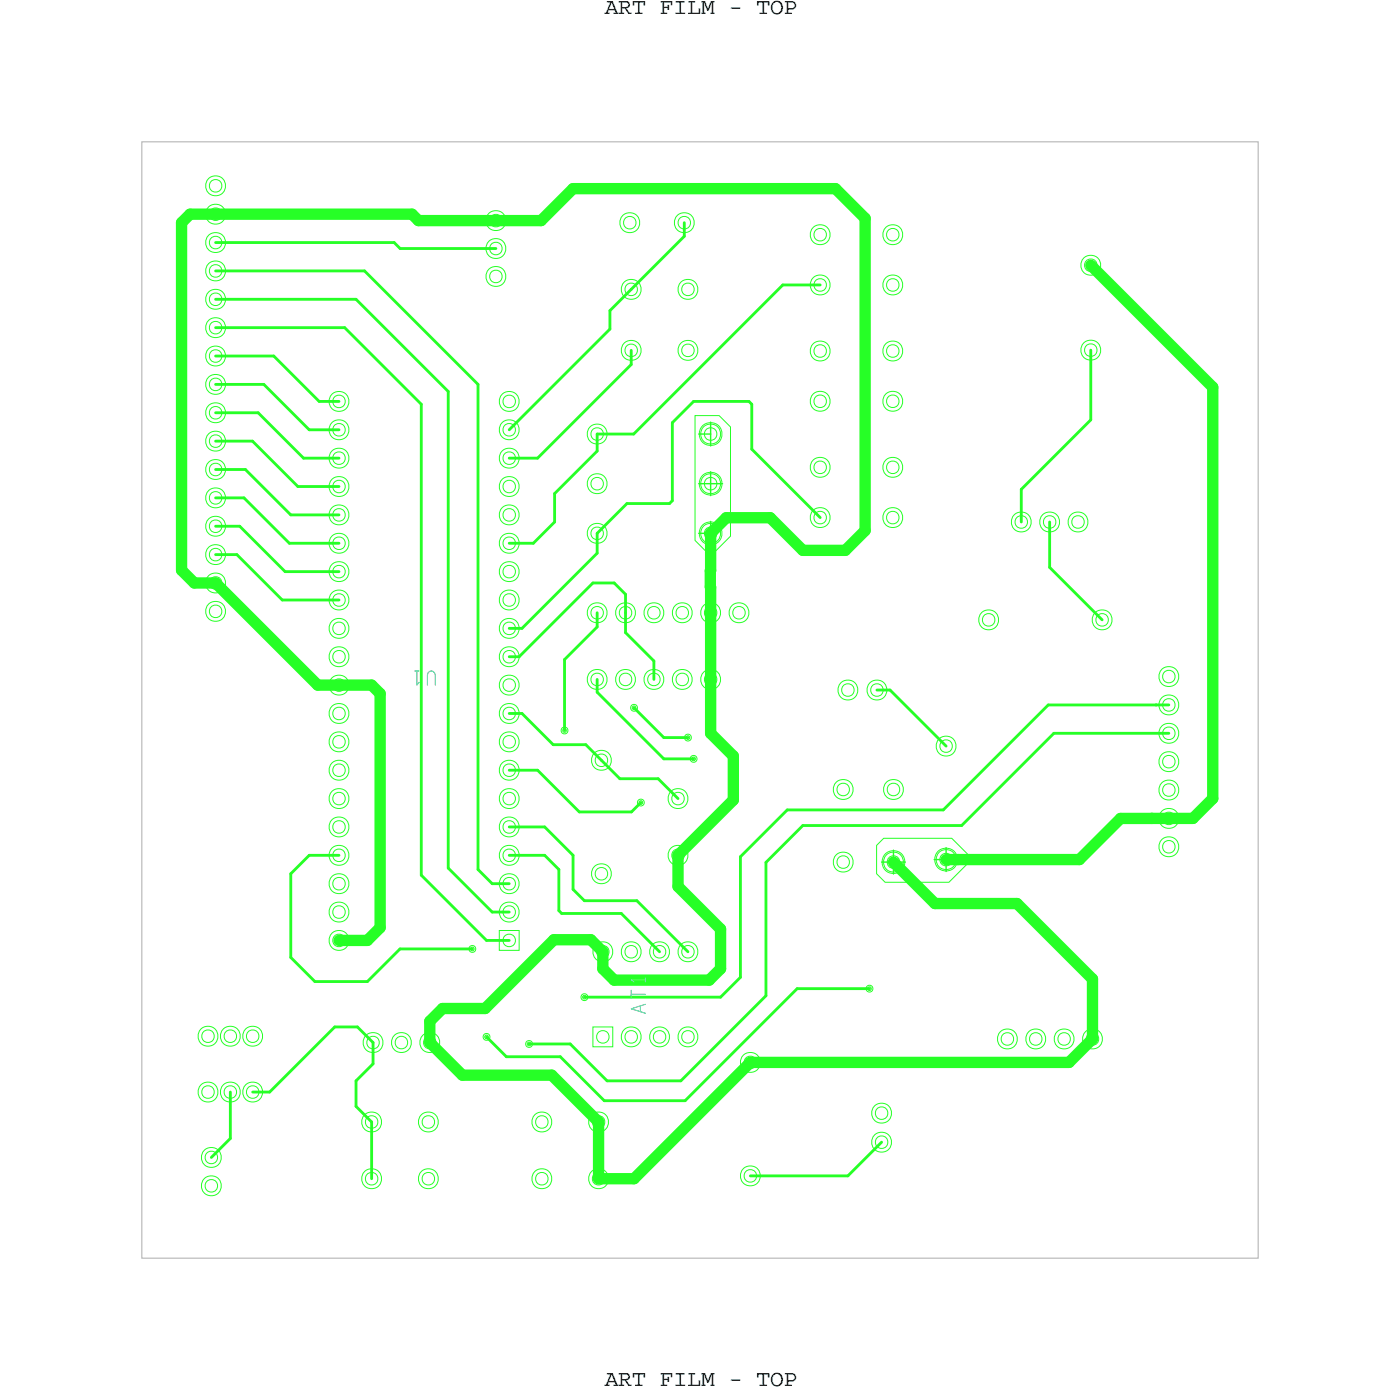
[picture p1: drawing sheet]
<svg xmlns="http://www.w3.org/2000/svg" width="125mm" height="125mm" viewBox="0 0 125 125" stroke-linecap="round" stroke-linejoin="round" font-family="sans-serif">
<defs><g id="words">
<g font-size="2.1">
<text x="54.1" y="1.2">ART FILM - TOP</text>
<text x="54.1" y="124.1">ART FILM - TOP</text>
</g>
<text font-size="1.3" fill="#0097b7" x="57.8" y="90.8" transform="rotate(-90 57.8 90.8)">AT1</text>
</g></defs>
<!-- layer: Board Outline -->
<path d="M12.7 12.7h99.9v99.9h-99.9z" fill="none" stroke="#acacac" stroke-width=".09"/>
<!-- layer: Nets -->
<g fill="none" stroke="#26ff26" stroke-width=".25">
<path d="M61.3 19.9v1.3zM19.3 21.7h16zM19.3 26.8h12.6zM19.3 24.3h13.3zM19.3 29.3h11.6zM19.3 39.5h3.3zM19.3 37h3.8zM19.3 34.4h4.3zM19.3 31.9h5.2zM22.6 39.5l4.1 4.1zM23.1 37l4.1 4zM23.6 34.4l4.1 4.1z"/>
<path d="M24.5 31.9l4.1 4zM27.7 38.5h2.7zM28.6 35.9h1.8zM30.9 29.3l6.8 6.9zM31.9 26.8l8.2 8.3zM32.6 24.3l10.2 10.1zM35.3 21.7l.5 .6zM35.8 22.3h8.6zM37.7 36.2v42.2zM40.1 35.1v42.6zM42.8 34.4v43.5zM53.5 38.9h3.2z"/>
<path d="M53.5 38.9v1.5zM54.6 27.8l1.9-1.9zM54.6 27.8v1.7zM54.6 29.5l-9 9zM56.5 31.4v1.2zM56.5 32.6l-8.4 8.4zM56.5 25.9l4.8-4.7zM56.7 38.9l13.4-13.4zM60.2 37.8v7zM62.1 35.9l-1.9 1.9zM62.1 35.9h5zM67.1 35.9l.2 .3z"/>
<path d="M67.3 36.2v4zM70.1 25.5h3.3zM97.7 31.3v6.3zM19.3 49.7h1.9zM19.3 47.1h2.2zM19.3 44.6h2.5zM19.3 42h2.7zM21.2 49.7l4.1 4zM21.5 47.1l4 4.1zM21.8 44.6l4.1 4zM22 42l4 4.1zM25.3 53.7h5.1z"/>
<path d="M25.5 51.2h4.9zM25.9 48.6h4.5zM26 46.1h4.4zM26.7 43.6h3.7zM27.2 41h3.2zM45.6 41h2.5zM45.6 58.8h.9zM45.6 56.3h1.1zM45.6 48.6h2.2zM46.5 58.8l6.6-6.6zM47.8 48.6l1.9-1.9zM49.7 44.2l3.8-3.8z"/>
<path d="M49.7 44.2v2.5zM50.5 59.1l3-3zM50.5 59.1v6.3zM53.1 52.2h1.9zM53.5 54.9v1.2zM53.5 47.8v1.7zM53.5 49.5l-6.8 6.8zM55 52.2l1 1zM56 54.9v1.7zM56 56.6l2.5 2.6zM56 53.2v1.7zM56.1 45.1l-2.6 2.7z"/>
<path d="M56.1 45.1h3.8zM58.5 59.2v1.6zM59.9 45.1l.3-.3zM67.3 40.2l6.1 6.1zM91.4 43.8l6.3-6.2zM91.4 43.8v2.9zM94 50.8l4.7 4.7zM94 46.7v4.1zM26 78.2l1.7-1.6zM26 78.2v7.5zM27.7 76.6h2.7zM37.7 78.4l5.9 5.8z"/>
<path d="M40.1 77.7l4 4zM42.8 77.9l1.3 1.2zM44.1 79.1h1.5zM45.6 74h3.2zM45.6 76.6h3.2zM45.6 63.9h1.1zM45.6 69h2.5zM46.7 63.9l2.8 2.8zM48.1 69l3.8 3.7zM48.8 74l2.5 2.6zM48.8 76.6l1.2 1.3zM49.5 66.7h3z"/>
<path d="M50 77.9v3.6zM51.3 79.6l1 1zM51.3 76.6v3zM51.9 72.7h4.6zM52.5 66.7l1.3 1.4zM53.5 60.8v1.2zM53.5 62l5.9 5.9zM53.8 68.1l1.7 1.6zM55.5 69.7h3.4zM56.8 63.4l2.6 2.6zM57.4 71.9l-.9 .8zM58.9 69.7l1.8 1.8z"/>
<path d="M59.4 66h2.2zM59.4 67.9h2.7zM66.3 76.7v10.8zM66.3 76.7l4.2-4.2zM68.6 77.2v12zM70.5 72.5h14zM71.9 73.9l-3.3 3.3zM71.9 73.9h14.2zM78.5 61.8h1.2zM79.7 61.8l5 5zM93.9 63.1l-9.4 9.4zM93.9 63.1h9.6z"/>
<path d="M94.4 65.7l-8.3 8.2zM94.4 65.7h10.3zM103.5 63.1h.1M103.5 63.1h1.2zM20.6 97.8v4.1zM22.6 97.8h1.5zM24.1 97.8l5.9-5.9zM26 85.7l2.2 2.2zM28.2 87.9h4.7zM30 91.9h2zM31.9 96.8l1.5-1.6zM31.9 96.8v2.3z"/>
<path d="M31.9 99.1l1.4 1.4zM32 91.9l1.4 1.4zM32.9 87.9l2.9-2.9zM33.4 93.3v1.9zM35.8 85h6.5zM43.6 84.2h2zM43.6 92.8l1.7 1.8zM44.1 81.7h1.5zM45.3 94.6h4.9zM47.4 93.5h3.7zM50 81.5l.3 .3zM50.2 94.6l3.9 4z"/>
<path d="M50.3 81.8h5.3zM51.1 93.5l3.3 3.3zM52.3 80.6h4.7zM52.3 89.3h12.2zM54.1 98.6h7.2zM54.4 96.8h6.6zM55.6 81.8l3.5 3.4zM57 80.6l4.6 4.6zM61 96.8l7.6-7.6zM66.3 87.5l-1.8 1.8zM71.4 88.5l-10.1 10.1zM71.4 88.5h6.5z"/>
<path d="M20.6 101.9l-1.7 1.7zM33.3 100.5v5zM67.2 105.3h8.7zM75.9 105.3l3-3z"/>
</g>
<g fill="none" stroke="#26ff26" stroke-width=".09">
<path d="M62.2 37.2h2.2l1 1v9.8l-1.5 1.5h-.5l-1.2-1.1zM50.3 65.2l.2-.1 .3 .1 .1 .2-.1 .2-.3 .1-.2-.1-.1-.2zM50.4 65.3l.1-.1 .2 .1v.2l-.2 .1-.1-.1zM56.5 63.2l.3-.1 .2 .1 .1 .2-.1 .2-.2 .1-.3-.1v-.2zM56.6 63.3l.2-.1 .1 .1v.2h-.1h-.2zM57.2 71.6h.2h.2l.1 .3-.1 .2-.2 .1-.2-.1-.1-.2zM57.2 71.8l.2-.1 .1 .1v.1l-.1 .1-.2-.1zM61.4 65.8l.2-.1 .2 .1 .1 .2-.1 .2-.2 .1-.2-.1-.1-.2zM61.4 66l.2-.1 .1 .1v.1l-.1 .1-.2-.1zM61.9 67.7l.2-.1 .2 .1 .1 .2-.1 .3h-.2h-.2l-.1-.3zM62 67.9l.1-.1 .1 .1v.1l-.1 .1-.1-.1zM79.1 75.1h6.1l1.7 1.6v.4l-1.9 1.9h-5.8l-.7-.8v-2.5z"/>
<path d="M42.1 84.8l.2-.1 .2 .1 .1 .2-.1 .2-.2 .1-.2-.1-.1-.2zM42.1 84.9l.2-.1 .1 .1v.1l-.1 .1-.2-.1zM43.3 92.6l.3-.1 .2 .1 .1 .2-.1 .2-.2 .1-.3-.1v-.2zM43.4 92.8l.2-.1 .1 .1v.1l-.1 .1-.2-.1zM44.7 83.3h1.8v1.8h-1.8zM47.1 93.3l.3-.1 .2 .1 .1 .2-.1 .2-.2 .1-.3-.1v-.2zM47.2 93.4l.2-.1 .1 .1v.2h-.1h-.2zM52.1 89.1l.2-.1 .3 .1v.2v.2l-.3 .1-.2-.1-.1-.2zM52.2 89.2l.1-.1 .2 .1v.2h-.2h-.1zM53.1 91.9h1.8v1.8h-1.8zM77.6 88.3l.3-.1 .2 .1 .1 .2-.1 .2-.2 .1-.3-.1-.1-.2zM77.7 88.4h.2h.1v.2l-.1 .1-.2-.1z"/>
<circle cx="19.3" cy="19.2" r=".89"/>
<circle cx="19.3" cy="16.6" r=".89"/>
<circle cx="19.3" cy="19.2" r=".56"/>
<circle cx="19.3" cy="16.6" r=".56"/>
<circle cx="44.4" cy="19.8" r=".89"/>
<circle cx="44.4" cy="19.8" r=".56"/>
<circle cx="56.4" cy="19.9" r=".89"/>
<circle cx="56.4" cy="19.9" r=".56"/>
<circle cx="61.3" cy="19.9" r=".89"/>
<circle cx="61.3" cy="19.9" r=".56"/>
<circle cx="19.3" cy="39.5" r=".89"/>
<circle cx="19.3" cy="26.8" r=".89"/>
<circle cx="19.3" cy="37" r=".89"/>
<circle cx="19.3" cy="29.3" r=".89"/>
<circle cx="19.3" cy="21.7" r=".89"/>
<circle cx="19.3" cy="34.4" r=".89"/>
<circle cx="19.3" cy="31.9" r=".89"/>
<circle cx="19.3" cy="24.3" r=".89"/>
<circle cx="19.3" cy="29.3" r=".56"/>
<circle cx="19.3" cy="37" r=".56"/>
<circle cx="19.3" cy="31.9" r=".56"/>
<circle cx="19.3" cy="24.3" r=".56"/>
<circle cx="19.3" cy="26.8" r=".56"/>
<circle cx="19.3" cy="34.4" r=".56"/>
<circle cx="19.3" cy="39.5" r=".56"/>
<circle cx="19.3" cy="21.7" r=".56"/>
<circle cx="30.3" cy="38.5" r=".89"/>
<circle cx="30.3" cy="35.9" r=".89"/>
<circle cx="30.3" cy="35.9" r=".56"/>
<circle cx="30.3" cy="38.5" r=".56"/>
<circle cx="44.4" cy="22.3" r=".89"/>
<circle cx="44.4" cy="24.8" r=".89"/>
<circle cx="44.4" cy="24.8" r=".56"/>
<circle cx="44.4" cy="22.3" r=".56"/>
<circle cx="45.6" cy="38.5" r=".89"/>
<circle cx="45.6" cy="35.9" r=".89"/>
<circle cx="45.6" cy="35.9" r=".56"/>
<circle cx="45.6" cy="38.5" r=".56"/>
<circle cx="53.5" cy="38.9" r=".89"/>
<circle cx="53.5" cy="38.9" r=".56"/>
<circle cx="56.5" cy="31.4" r=".89"/>
<circle cx="56.5" cy="25.9" r=".89"/>
<circle cx="56.5" cy="31.4" r=".56"/>
<circle cx="56.5" cy="25.9" r=".56"/>
<circle cx="61.6" cy="31.4" r=".89"/>
<circle cx="61.6" cy="25.9" r=".89"/>
<circle cx="61.6" cy="31.4" r=".56"/>
<circle cx="61.6" cy="25.9" r=".56"/>
<circle cx="63.6" cy="38.9" r="1.02"/>
<circle cx="63.6" cy="38.9" r=".89"/>
<circle cx="63.6" cy="38.9" r=".56"/>
<circle cx="73.4" cy="21" r=".89"/>
<circle cx="73.4" cy="25.5" r=".89"/>
<circle cx="73.4" cy="35.9" r=".89"/>
<circle cx="73.4" cy="31.4" r=".89"/>
<circle cx="73.4" cy="31.4" r=".56"/>
<circle cx="73.4" cy="35.9" r=".56"/>
<circle cx="73.4" cy="25.5" r=".56"/>
<circle cx="73.4" cy="21" r=".56"/>
<circle cx="79.9" cy="21" r=".89"/>
<circle cx="79.9" cy="31.4" r=".89"/>
<circle cx="79.9" cy="35.9" r=".89"/>
<circle cx="79.9" cy="25.5" r=".89"/>
<circle cx="79.9" cy="31.4" r=".56"/>
<circle cx="79.9" cy="25.5" r=".56"/>
<circle cx="79.9" cy="35.9" r=".56"/>
<circle cx="79.9" cy="21" r=".56"/>
<circle cx="97.7" cy="23.8" r=".89"/>
<circle cx="97.7" cy="31.4" r=".89"/>
<circle cx="97.7" cy="31.4" r=".56"/>
<circle cx="97.7" cy="23.8" r=".56"/>
<circle cx="19.3" cy="52.2" r=".89"/>
<circle cx="19.3" cy="47.1" r=".89"/>
<circle cx="19.3" cy="42" r=".89"/>
<circle cx="19.3" cy="44.6" r=".89"/>
<circle cx="19.3" cy="49.7" r=".89"/>
<circle cx="19.3" cy="54.7" r=".89"/>
<circle cx="19.3" cy="54.7" r=".56"/>
<circle cx="19.3" cy="44.6" r=".56"/>
<circle cx="19.3" cy="49.7" r=".56"/>
<circle cx="19.3" cy="42" r=".56"/>
<circle cx="19.3" cy="52.2" r=".56"/>
<circle cx="19.3" cy="47.1" r=".56"/>
<circle cx="30.3" cy="51.2" r=".89"/>
<circle cx="30.3" cy="56.3" r=".89"/>
<circle cx="30.3" cy="53.7" r=".89"/>
<circle cx="30.3" cy="46.1" r=".89"/>
<circle cx="30.3" cy="41" r=".89"/>
<circle cx="30.3" cy="48.6" r=".89"/>
<circle cx="30.3" cy="58.8" r=".89"/>
<circle cx="30.3" cy="43.6" r=".89"/>
<circle cx="30.3" cy="41" r=".56"/>
<circle cx="30.3" cy="48.6" r=".56"/>
<circle cx="30.3" cy="53.7" r=".56"/>
<circle cx="30.3" cy="58.8" r=".56"/>
<circle cx="30.3" cy="46.1" r=".56"/>
<circle cx="30.3" cy="51.2" r=".56"/>
<circle cx="30.3" cy="43.6" r=".56"/>
<circle cx="30.3" cy="56.3" r=".56"/>
<circle cx="45.6" cy="51.2" r=".89"/>
<circle cx="45.6" cy="56.3" r=".89"/>
<circle cx="45.6" cy="41" r=".89"/>
<circle cx="45.6" cy="53.7" r=".89"/>
<circle cx="45.6" cy="48.6" r=".89"/>
<circle cx="45.6" cy="46.1" r=".89"/>
<circle cx="45.6" cy="58.8" r=".89"/>
<circle cx="45.6" cy="43.6" r=".89"/>
<circle cx="45.6" cy="53.7" r=".56"/>
<circle cx="45.6" cy="46.1" r=".56"/>
<circle cx="45.6" cy="58.8" r=".56"/>
<circle cx="45.6" cy="41" r=".56"/>
<circle cx="45.6" cy="48.6" r=".56"/>
<circle cx="45.6" cy="56.3" r=".56"/>
<circle cx="45.6" cy="43.6" r=".56"/>
<circle cx="45.6" cy="51.2" r=".56"/>
<circle cx="53.5" cy="47.8" r=".89"/>
<circle cx="53.5" cy="43.3" r=".89"/>
<circle cx="53.5" cy="54.9" r=".89"/>
<circle cx="53.5" cy="43.3" r=".56"/>
<circle cx="53.5" cy="47.8" r=".56"/>
<circle cx="53.5" cy="54.9" r=".56"/>
<circle cx="56" cy="54.9" r=".89"/>
<circle cx="56" cy="54.9" r=".56"/>
<circle cx="58.5" cy="54.9" r=".89"/>
<circle cx="58.5" cy="54.9" r=".56"/>
<circle cx="61.1" cy="54.9" r=".89"/>
<circle cx="61.1" cy="54.9" r=".56"/>
<circle cx="63.6" cy="43.3" r="1.02"/>
<circle cx="63.6" cy="47.8" r="1.02"/>
<circle cx="63.6" cy="43.3" r=".89"/>
<circle cx="63.6" cy="47.8" r=".89"/>
<circle cx="63.6" cy="54.9" r=".89"/>
<circle cx="63.6" cy="43.3" r=".56"/>
<circle cx="63.6" cy="47.8" r=".56"/>
<circle cx="63.6" cy="54.9" r=".56"/>
<circle cx="66.2" cy="54.9" r=".89"/>
<circle cx="66.2" cy="54.9" r=".56"/>
<circle cx="73.4" cy="46.3" r=".89"/>
<circle cx="73.4" cy="41.8" r=".89"/>
<circle cx="73.4" cy="46.3" r=".56"/>
<circle cx="73.4" cy="41.8" r=".56"/>
<circle cx="79.9" cy="46.3" r=".89"/>
<circle cx="79.9" cy="41.8" r=".89"/>
<circle cx="79.9" cy="46.3" r=".56"/>
<circle cx="79.9" cy="41.8" r=".56"/>
<circle cx="88.5" cy="55.5" r=".89"/>
<circle cx="88.5" cy="55.5" r=".56"/>
<circle cx="91.4" cy="46.7" r=".89"/>
<circle cx="91.4" cy="46.7" r=".56"/>
<circle cx="94" cy="46.7" r=".89"/>
<circle cx="94" cy="46.7" r=".56"/>
<circle cx="96.5" cy="46.7" r=".89"/>
<circle cx="96.5" cy="46.7" r=".56"/>
<circle cx="98.7" cy="55.5" r=".89"/>
<circle cx="98.7" cy="55.5" r=".56"/>
<circle cx="30.3" cy="76.6" r=".89"/>
<circle cx="30.3" cy="63.9" r=".89"/>
<circle cx="30.3" cy="79.1" r=".89"/>
<circle cx="30.3" cy="69" r=".89"/>
<circle cx="30.3" cy="71.5" r=".89"/>
<circle cx="30.3" cy="74" r=".89"/>
<circle cx="30.3" cy="66.4" r=".89"/>
<circle cx="30.3" cy="61.3" r=".89"/>
<circle cx="30.3" cy="79.1" r=".56"/>
<circle cx="30.3" cy="71.5" r=".56"/>
<circle cx="30.3" cy="66.4" r=".56"/>
<circle cx="30.3" cy="61.3" r=".56"/>
<circle cx="30.3" cy="74" r=".56"/>
<circle cx="30.3" cy="76.6" r=".56"/>
<circle cx="30.3" cy="69" r=".56"/>
<circle cx="30.3" cy="63.9" r=".56"/>
<circle cx="45.6" cy="76.6" r=".89"/>
<circle cx="45.6" cy="63.9" r=".89"/>
<circle cx="45.6" cy="69" r=".89"/>
<circle cx="45.6" cy="61.3" r=".89"/>
<circle cx="45.6" cy="66.4" r=".89"/>
<circle cx="45.6" cy="74" r=".89"/>
<circle cx="45.6" cy="71.5" r=".89"/>
<circle cx="45.6" cy="79.1" r=".89"/>
<circle cx="45.6" cy="61.3" r=".56"/>
<circle cx="45.6" cy="74" r=".56"/>
<circle cx="45.6" cy="79.1" r=".56"/>
<circle cx="45.6" cy="71.5" r=".56"/>
<circle cx="45.6" cy="66.4" r=".56"/>
<circle cx="45.6" cy="76.6" r=".56"/>
<circle cx="45.6" cy="69" r=".56"/>
<circle cx="45.6" cy="63.9" r=".56"/>
<circle cx="53.5" cy="60.8" r=".89"/>
<circle cx="53.5" cy="60.8" r=".56"/>
<circle cx="53.8" cy="68.1" r=".89"/>
<circle cx="53.8" cy="78.2" r=".89"/>
<circle cx="53.8" cy="78.2" r=".56"/>
<circle cx="53.8" cy="68.1" r=".56"/>
<circle cx="56" cy="60.8" r=".89"/>
<circle cx="56" cy="60.8" r=".56"/>
<circle cx="58.5" cy="60.8" r=".89"/>
<circle cx="58.5" cy="60.8" r=".56"/>
<circle cx="60.7" cy="76.6" r=".89"/>
<circle cx="60.7" cy="71.5" r=".89"/>
<circle cx="60.7" cy="71.5" r=".56"/>
<circle cx="60.7" cy="76.6" r=".56"/>
<circle cx="61.1" cy="60.8" r=".89"/>
<circle cx="61.1" cy="60.8" r=".56"/>
<circle cx="63.6" cy="60.8" r=".89"/>
<circle cx="63.6" cy="60.8" r=".56"/>
<circle cx="75.5" cy="77.2" r=".89"/>
<circle cx="75.5" cy="70.7" r=".89"/>
<circle cx="75.5" cy="77.2" r=".56"/>
<circle cx="75.5" cy="70.7" r=".56"/>
<circle cx="75.9" cy="61.8" r=".89"/>
<circle cx="75.9" cy="61.8" r=".56"/>
<circle cx="78.5" cy="61.8" r=".89"/>
<circle cx="78.5" cy="61.8" r=".56"/>
<circle cx="80" cy="77.2" r="1.02"/>
<circle cx="80" cy="77.2" r=".89"/>
<circle cx="80" cy="70.7" r=".89"/>
<circle cx="80" cy="70.7" r=".56"/>
<circle cx="80" cy="77.2" r=".56"/>
<circle cx="84.7" cy="77" r="1.02"/>
<circle cx="84.7" cy="77" r=".89"/>
<circle cx="84.7" cy="66.8" r=".89"/>
<circle cx="84.7" cy="77" r=".56"/>
<circle cx="84.7" cy="66.8" r=".56"/>
<circle cx="104.6" cy="73.3" r=".89"/>
<circle cx="104.6" cy="70.7" r=".89"/>
<circle cx="104.6" cy="68.2" r=".89"/>
<circle cx="104.6" cy="60.6" r=".89"/>
<circle cx="104.6" cy="65.7" r=".89"/>
<circle cx="104.6" cy="75.8" r=".89"/>
<circle cx="104.6" cy="63.1" r=".89"/>
<circle cx="104.6" cy="68.2" r=".56"/>
<circle cx="104.6" cy="70.7" r=".56"/>
<circle cx="104.6" cy="65.7" r=".56"/>
<circle cx="104.6" cy="63.1" r=".56"/>
<circle cx="104.6" cy="60.6" r=".56"/>
<circle cx="104.6" cy="73.3" r=".56"/>
<circle cx="104.6" cy="75.8" r=".56"/>
<circle cx="18.6" cy="97.8" r=".89"/>
<circle cx="18.6" cy="92.8" r=".89"/>
<circle cx="18.6" cy="92.8" r=".56"/>
<circle cx="18.6" cy="97.8" r=".56"/>
<circle cx="20.6" cy="92.8" r=".89"/>
<circle cx="20.6" cy="97.8" r=".89"/>
<circle cx="20.6" cy="97.8" r=".56"/>
<circle cx="20.6" cy="92.8" r=".56"/>
<circle cx="22.6" cy="97.8" r=".89"/>
<circle cx="22.6" cy="92.8" r=".89"/>
<circle cx="22.6" cy="97.8" r=".56"/>
<circle cx="22.6" cy="92.8" r=".56"/>
<circle cx="30.3" cy="81.7" r=".89"/>
<circle cx="30.3" cy="84.2" r=".89"/>
<circle cx="30.3" cy="84.2" r=".56"/>
<circle cx="30.3" cy="81.7" r=".56"/>
<circle cx="33.4" cy="93.4" r=".89"/>
<circle cx="33.4" cy="93.3" r=".56"/>
<circle cx="35.9" cy="93.4" r=".89"/>
<circle cx="35.9" cy="93.3" r=".56"/>
<circle cx="38.5" cy="93.4" r=".89"/>
<circle cx="38.5" cy="93.3" r=".56"/>
<circle cx="45.6" cy="81.7" r=".89"/>
<circle cx="45.6" cy="84.2" r=".56"/>
<circle cx="45.6" cy="81.7" r=".56"/>
<circle cx="54" cy="85.2" r=".89"/>
<circle cx="54" cy="92.8" r=".56"/>
<circle cx="54" cy="85.2" r=".56"/>
<circle cx="56.5" cy="85.2" r=".89"/>
<circle cx="56.5" cy="92.8" r=".89"/>
<circle cx="56.5" cy="92.8" r=".56"/>
<circle cx="56.5" cy="85.2" r=".56"/>
<circle cx="59" cy="92.8" r=".89"/>
<circle cx="59" cy="85.2" r=".89"/>
<circle cx="59.1" cy="92.8" r=".56"/>
<circle cx="59.1" cy="85.2" r=".56"/>
<circle cx="61.6" cy="85.2" r=".89"/>
<circle cx="61.6" cy="92.8" r=".89"/>
<circle cx="61.6" cy="92.8" r=".56"/>
<circle cx="61.6" cy="85.2" r=".56"/>
<circle cx="67.2" cy="95.1" r=".89"/>
<circle cx="67.2" cy="95.1" r=".56"/>
<circle cx="78.9" cy="99.7" r=".89"/>
<circle cx="78.9" cy="99.7" r=".56"/>
<circle cx="90.2" cy="93" r=".89"/>
<circle cx="90.2" cy="93" r=".56"/>
<circle cx="92.7" cy="93" r=".89"/>
<circle cx="92.7" cy="93" r=".56"/>
<circle cx="95.3" cy="93" r=".89"/>
<circle cx="95.3" cy="93" r=".56"/>
<circle cx="97.8" cy="93" r=".89"/>
<circle cx="97.8" cy="93" r=".56"/>
<circle cx="18.9" cy="106.2" r=".89"/>
<circle cx="18.9" cy="103.6" r=".89"/>
<circle cx="18.9" cy="103.6" r=".56"/>
<circle cx="18.9" cy="106.2" r=".56"/>
<circle cx="33.3" cy="105.5" r=".89"/>
<circle cx="33.3" cy="100.5" r=".89"/>
<circle cx="33.3" cy="105.5" r=".56"/>
<circle cx="33.3" cy="100.5" r=".56"/>
<circle cx="38.3" cy="100.5" r=".89"/>
<circle cx="38.3" cy="105.5" r=".89"/>
<circle cx="38.4" cy="100.5" r=".56"/>
<circle cx="38.4" cy="105.5" r=".56"/>
<circle cx="48.5" cy="100.5" r=".89"/>
<circle cx="48.5" cy="105.5" r=".89"/>
<circle cx="48.5" cy="105.5" r=".56"/>
<circle cx="48.5" cy="100.5" r=".56"/>
<circle cx="53.6" cy="100.5" r=".89"/>
<circle cx="53.6" cy="105.5" r=".89"/>
<circle cx="53.6" cy="100.5" r=".56"/>
<circle cx="53.6" cy="105.5" r=".56"/>
<circle cx="67.2" cy="105.3" r=".89"/>
<circle cx="67.2" cy="105.3" r=".56"/>
<circle cx="78.9" cy="102.3" r=".89"/>
<circle cx="78.9" cy="102.3" r=".56"/>
</g>
<g fill="none" stroke="#26ff26" stroke-width="1">
<path d="M16.3 19.9l.7-.7zM16.3 19.9v31.2zM17 19.2h2.3zM19.3 19.2h17.6zM36.9 19.2l.6 .6zM37.5 19.8h6.9zM44.4 19.8h4zM51.3 16.9h23.5zM51.3 16.9l-2.9 2.9zM74.8 16.9l2.7 2.6zM77.5 19.5v28zM97.7 23.7l10.9 11z"/>
<path d="M108.6 34.7v36.8zM16.3 51.1l1.1 1.1zM17.4 52.2h1.9zM19.3 52.2l9.1 9.1zM63.6 52.5h.1M63.6 51.1v1.4zM63.6 47.8l1.4-1.4zM63.6 52.6v2.3zM63.6 51.1h.1M63.6 47.8v3.3zM63.6 54.9v5.9zM65 46.4h4z"/>
<path d="M69 46.4l2.9 2.9zM71.9 49.3h3.8zM77.5 47.5l-1.8 1.8zM28.4 61.3h2zM30.4 61.3h2.9zM33.3 61.3l.7 .8zM34 62.1v21zM60.7 76.6v2.8zM60.7 79.4l3.8 3.8zM63.6 65.7l2.1 2zM63.6 60.8v4.9zM65.7 71.6l-5 5z"/>
<path d="M65.7 67.7v3.9zM80 77.2l3.7 3.7zM84.7 77h1.1zM85.8 77h10.8zM100.3 73.3l-3.7 3.7zM100.3 73.3h2.8zM103.1 73.3h.1M103.1 73.3h1.6zM104.7 73.3h2.1zM108.6 71.5l-1.8 1.8zM30.4 84.2h2.5zM32.9 84.2l1.1-1.1z"/>
<path d="M38.5 93.3l2.9 3zM38.5 91.4v1.9zM39.6 90.3l-1.1 1.1zM39.6 90.3h3.8zM41.4 96.3h8zM49.4 96.3l4.2 4.2zM49.6 84.1l-6.2 6.2zM49.6 84.1h3.3zM52.9 84.1l1.1 1.1zM54 86.7l1 1.1zM54 85.2v1.5zM55 87.8h8.5z"/>
<path d="M63.5 87.8l1-1.1zM64.5 83.2v3.5zM67.2 95.1h28.5zM83.7 80.9h7.4zM91.1 80.9l6.7 6.8zM95.7 95.1l2.1-2.1zM97.8 87.7v5.3zM53.6 100.5v5zM53.6 105.5h3.2zM56.8 105.5l10.4-10.4z"/>
</g>
<g fill="none" stroke="#26ff26" stroke-width=".13">
<path d="M62.6 38.9h1zM63.6 38.9v1zM63.6 37.8v1.1zM62.6 43.3h1zM62.6 47.8h1zM63.6 43.3v1.1zM63.6 42.2v1.1zM63.6 43.3h1.1zM63.6 46.7v1.1zM78.9 77.2h1.1zM80 77.2v1.1zM80 76.1v1.1z"/>
<path d="M80 77.2h1.1zM83.6 77h1.1zM84.7 77v1zM84.7 75.9v1.1z"/>
</g>
<!-- layer: Text -->
<path d="M37.1 60.1h.4M37.3 60.1v1.2l.2-.2M38.3 61.3v-.9a.35 .35 0 0 1 .3-.3 .35 .35 0 0 1 .4 .3v.9M56.5 88.7v.7M56.5 89h1.3M57.8 87.7h-1.3l.3 .2M57.8 89.9l-1.3 .4 1.3 .4" fill="none" stroke="#0097b7" stroke-width=".09"/>
<use href="#words"/>
</svg>
